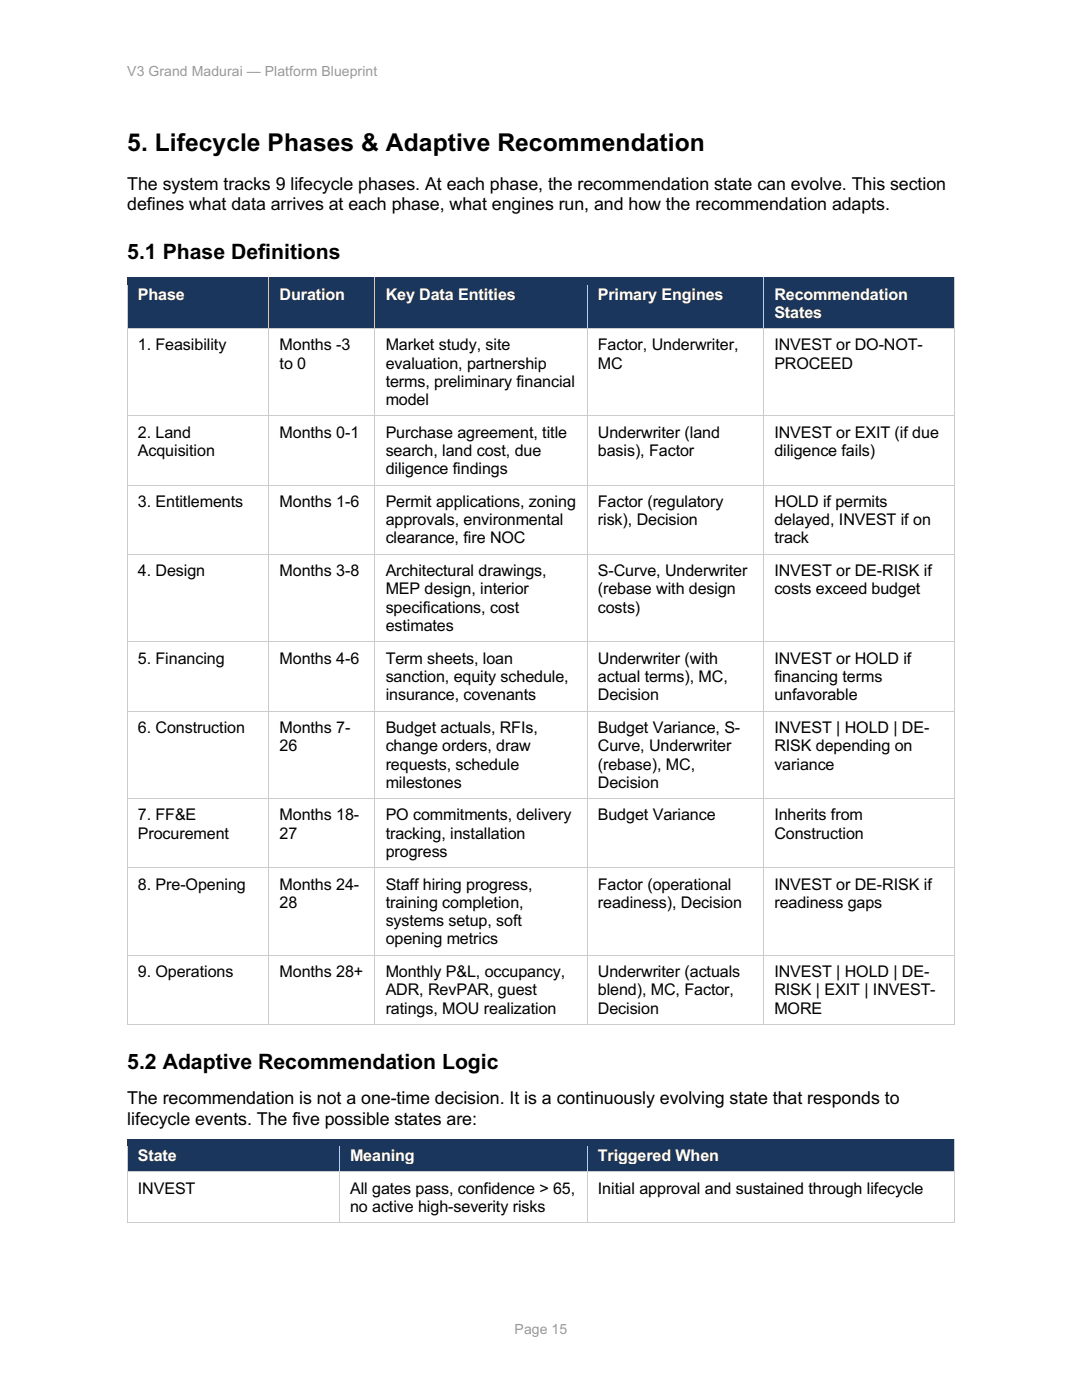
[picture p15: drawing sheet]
<svg xmlns="http://www.w3.org/2000/svg" width="216mm" height="279mm" viewBox="0 0 216 279" stroke-linecap="round" stroke-linejoin="round" font-family="sans-serif">
<defs><g id="words">
<text font-size="4.9" x="25.4" y="30.1">5. Lifecycle Phases &amp; Adaptive Recommendation</text>
<g font-size="4.2">
<text x="25.4" y="51.6">5.1 Phase Definitions</text>
<text x="25.4" y="213.4">5.2 Adaptive Recommendation Logic</text>
</g>
<g font-size="3.6">
<text x="25.4" y="37.9">The system tracks 9 lifecycle phases. At each phase, the recommendation state can evolve. This section</text>
<text x="25.4" y="42">defines what data arrives at each phase, what engines run, and how the recommendation adapts.</text>
<text x="25.4" y="220.4">The recommendation is not a one-time decision. It is a continuously evolving state that responds to</text>
<text x="25.4" y="224.5">lifecycle events. The five possible states are:</text>
</g>
<g font-size="3.2" fill="#fff">
<text x="27.5" y="59.8">Phase</text>
<text x="55.8" y="59.8">Duration</text>
<text x="77" y="59.8">Key Data Entities</text>
<text x="119.3" y="59.8">Primary Engines</text>
<text x="154.5" y="59.8">Recommendation</text>
<text x="154.5" y="63.4">States</text>
<text x="27.5" y="231.7">State</text>
<text x="69.8" y="231.7">Meaning</text>
<text x="119.3" y="231.7">Triggered When</text>
</g>
<g font-size="3.2">
<text x="27.5" y="69.9">1. Feasibility</text>
<text x="55.8" y="69.9">Months -3</text>
<text x="77" y="69.9">Market study, site</text>
<text x="119.3" y="69.9">Factor, Underwriter,</text>
<text x="154.5" y="69.9">INVEST or DO-NOT-</text>
<text x="55.8" y="73.6">to 0</text>
<text x="77" y="73.6">evaluation, partnership</text>
<text x="77" y="77.2">terms, preliminary financial</text>
<text x="119.3" y="73.6">MC</text>
<text x="154.5" y="73.6">PROCEED</text>
<text x="77" y="80.9">model</text>
<text x="27.5" y="87.4">2. Land</text>
<text x="55.8" y="87.4">Months 0-1</text>
<text x="77" y="87.4">Purchase agreement, title</text>
<text x="119.3" y="87.4">Underwriter (land</text>
<text x="154.5" y="87.4">INVEST or EXIT (if due</text>
<text x="27.5" y="91">Acquisition</text>
<text x="77" y="91">search, land cost, due</text>
<text x="77" y="94.7">diligence findings</text>
<text x="119.3" y="91">basis), Factor</text>
<text x="154.5" y="91">diligence fails)</text>
<text x="27.5" y="101.2">3. Entitlements</text>
<text x="55.8" y="101.2">Months 1-6</text>
<text x="77" y="101.2">Permit applications, zoning</text>
<text x="119.3" y="101.2">Factor (regulatory</text>
<text x="154.5" y="101.2">HOLD if permits</text>
<text x="77" y="104.8">approvals, environmental</text>
<text x="119.3" y="104.8">risk), Decision</text>
<text x="154.5" y="104.8">delayed, INVEST if on</text>
<text x="77" y="108.5">clearance, fire NOC</text>
<text x="154.5" y="108.5">track</text>
<text x="27.5" y="115">4. Design</text>
<text x="55.8" y="115">Months 3-8</text>
<text x="77" y="115">Architectural drawings,</text>
<text x="77" y="118.6">MEP design, interior</text>
<text x="119.3" y="115">S-Curve, Underwriter</text>
<text x="119.3" y="118.6">(rebase with design</text>
<text x="154.5" y="115">INVEST or DE-RISK if</text>
<text x="154.5" y="118.6">costs exceed budget</text>
<text x="77" y="122.3">specifications, cost</text>
<text x="77" y="126">estimates</text>
<text x="119.3" y="122.3">costs)</text>
<text x="27.5" y="132.5">5. Financing</text>
<text x="55.8" y="132.5">Months 4-6</text>
<text x="77" y="132.5">Term sheets, loan</text>
<text x="77" y="136.1">sanction, equity schedule,</text>
<text x="119.3" y="132.5">Underwriter (with</text>
<text x="119.3" y="136.1">actual terms), MC,</text>
<text x="154.5" y="132.5">INVEST or HOLD if</text>
<text x="154.5" y="136.1">financing terms</text>
<text x="77" y="139.8">insurance, covenants</text>
<text x="119.3" y="139.8">Decision</text>
<text x="154.5" y="139.8">unfavorable</text>
<text x="27.5" y="146.3">6. Construction</text>
<text x="55.8" y="146.3">Months 7-</text>
<text x="55.8" y="149.9">26</text>
<text x="77" y="146.3">Budget actuals, RFIs,</text>
<text x="77" y="149.9">change orders, draw</text>
<text x="119.3" y="146.3">Budget Variance, S-</text>
<text x="119.3" y="149.9">Curve, Underwriter</text>
<text x="154.5" y="146.3">INVEST | HOLD | DE-</text>
<text x="154.5" y="149.9">RISK depending on</text>
<text x="77" y="153.6">requests, schedule</text>
<text x="119.3" y="153.6">(rebase), MC,</text>
<text x="154.5" y="153.6">variance</text>
<text x="77" y="157.2">milestones</text>
<text x="119.3" y="157.2">Decision</text>
<text x="27.5" y="163.7">7. FF&amp;E</text>
<text x="27.5" y="167.4">Procurement</text>
<text x="55.8" y="163.7">Months 18-</text>
<text x="55.8" y="167.4">27</text>
<text x="77" y="163.7">PO commitments, delivery</text>
<text x="77" y="167.4">tracking, installation</text>
<text x="119.3" y="163.7">Budget Variance</text>
<text x="154.5" y="163.7">Inherits from</text>
<text x="154.5" y="167.4">Construction</text>
<text x="77" y="171">progress</text>
<text x="27.5" y="177.5">8. Pre-Opening</text>
<text x="55.8" y="177.5">Months 24-</text>
<text x="77" y="177.5">Staff hiring progress,</text>
<text x="119.3" y="177.5">Factor (operational</text>
<text x="154.5" y="177.5">INVEST or DE-RISK if</text>
<text x="55.8" y="181.2">28</text>
<text x="77" y="181.2">training completion,</text>
<text x="77" y="184.8">systems setup, soft</text>
<text x="119.3" y="181.2">readiness), Decision</text>
<text x="154.5" y="181.2">readiness gaps</text>
<text x="77" y="188.5">opening metrics</text>
<text x="27.5" y="195">9. Operations</text>
<text x="55.8" y="195">Months 28+</text>
<text x="77" y="195">Monthly P&amp;L, occupancy,</text>
<text x="119.3" y="195">Underwriter (actuals</text>
<text x="154.5" y="195">INVEST | HOLD | DE-</text>
<text x="77" y="198.6">ADR, RevPAR, guest</text>
<text x="77" y="202.3">ratings, MOU realization</text>
<text x="119.3" y="198.6">blend), MC, Factor,</text>
<text x="119.3" y="202.3">Decision</text>
<text x="154.5" y="198.6">RISK | EXIT | INVEST-</text>
<text x="154.5" y="202.3">MORE</text>
<text x="27.5" y="238.3">INVEST</text>
<text x="69.8" y="238.3">All gates pass, confidence &gt; 65,</text>
<text x="119.3" y="238.3">Initial approval and sustained through lifecycle</text>
<text x="69.8" y="241.9">no active high-severity risks</text>
</g>
<g font-size="2.8" fill="#999">
<text x="25.4" y="15.1">V3 Grand Madurai — Platform Blueprint</text>
<text x="102.7" y="266.3">Page 15</text>
</g>
</g></defs>
<g fill="#1b365d">
<path d="M25.4 55.4h28.2v10.1h-28.2z"/>
<path d="M27.5 56.8h24.1v3.7h-24.1z"/>
<path d="M53.7 55.4h21.1v10.1h-21.1z"/>
<path d="M55.8 56.8h16.9v3.7h-16.9z"/>
<path d="M74.8 55.4h42.3v10.1h-42.3z"/>
<path d="M77 56.8h38.1v3.7h-38.1z"/>
<path d="M117.2 55.4h35.2v10.1h-35.2z"/>
<path d="M119.3 56.8h31v3.7h-31z"/>
<path d="M152.4 55.4h38.1v10.1h-38.1z"/>
<path d="M154.5 56.8h33.9v3.7h-33.9z"/>
<path d="M154.5 60.5h33.9v3.6h-33.9z"/>
</g>
<g fill="#ccc">
<path d="M25.3 55.4l.1 1.5z"/>
<path d="M25.3 55.4l.1 .1z"/>
</g>
<path d="M25.4 55.4h28.2" fill="none" stroke="#ccc" stroke-width=".2"/>
<path d="M25.4 55.5h28.2v1.4h-28.2z" fill="#1b365d"/>
<g fill="#ccc">
<path d="M53.6 55.5l.1 1.4z"/>
<path d="M53.6 55.4l.1 .1z"/>
</g>
<path d="M53.7 55.4h21.1" fill="none" stroke="#ccc" stroke-width=".2"/>
<path d="M53.7 55.5h21.1v1.4h-21.1z" fill="#1b365d"/>
<g fill="#ccc">
<path d="M74.8 55.5v1.4z"/>
<path d="M74.8 55.4v.1z"/>
</g>
<path d="M74.8 55.4h42.3" fill="none" stroke="#ccc" stroke-width=".2"/>
<path d="M74.8 55.5h42.3v1.4h-42.3z" fill="#1b365d"/>
<g fill="#ccc">
<path d="M117.1 55.5l.1 1.4z"/>
<path d="M117.1 55.4l.1 .1z"/>
</g>
<path d="M117.2 55.4h35.1" fill="none" stroke="#ccc" stroke-width=".2"/>
<path d="M117.2 55.5h35.1v1.4h-35.1z" fill="#1b365d"/>
<g fill="#ccc">
<path d="M152.3 55.5l.1 1.4z"/>
<path d="M152.3 55.4l.1 .1z"/>
</g>
<path d="M152.4 55.4h38" fill="none" stroke="#ccc" stroke-width=".2"/>
<path d="M152.4 55.5h38v1.4h-38z" fill="#1b365d"/>
<g fill="#ccc">
<path d="M190.4 55.4l.1 1.5z"/>
<path d="M190.4 55.4l.1 .1z"/>
</g>
<path d="M25.4 64.1h28.3v1.4h-28.3z" fill="#1b365d"/>
<path d="M25.4 56.9v8.6" fill="none" stroke="#ccc" stroke-width=".2"/>
<path d="M53.7 64.1h21.1v1.4h-21.1z" fill="#1b365d"/>
<path d="M53.6 56.9v8.6" fill="none" stroke="#ccc" stroke-width=".2"/>
<path d="M74.8 64.1h42.4v1.4h-42.4z" fill="#1b365d"/>
<path d="M74.8 56.9v8.6" fill="none" stroke="#ccc" stroke-width=".2"/>
<path d="M117.2 64.1h35.2v1.4h-35.2z" fill="#1b365d"/>
<path d="M117.1 56.9v8.6" fill="none" stroke="#ccc" stroke-width=".2"/>
<path d="M152.4 64.1h38.1v1.4h-38.1z" fill="#1b365d"/>
<path d="M152.4 56.9v8.6M190.5 56.9v8.6" fill="none" stroke="#ccc" stroke-width=".2"/>
<path d="M25.3 65.5l.1 1.6z" fill="#ccc"/>
<path d="M25.4 65.6h28.2" fill="none" stroke="#ccc" stroke-width=".2"/>
<path d="M53.6 65.5l.1 1.6z" fill="#ccc"/>
<path d="M53.7 65.6h21.1" fill="none" stroke="#ccc" stroke-width=".2"/>
<path d="M74.8 65.5v1.6z" fill="#ccc"/>
<path d="M74.8 65.6h42.3" fill="none" stroke="#ccc" stroke-width=".2"/>
<path d="M117.1 65.5l.1 1.6z" fill="#ccc"/>
<path d="M117.2 65.6h35.1" fill="none" stroke="#ccc" stroke-width=".2"/>
<path d="M152.3 65.5l.1 1.6z" fill="#ccc"/>
<path d="M152.4 65.6h38" fill="none" stroke="#ccc" stroke-width=".2"/>
<path d="M190.4 65.5l.1 1.6z" fill="#ccc"/>
<path d="M25.4 67.1v15.9M53.6 67.1v15.9M74.8 67.1v15.9M117.1 67.1v15.9M152.4 67.1v15.9M190.5 67.1v15.9" fill="none" stroke="#ccc" stroke-width=".2"/>
<path d="M25.3 83l.1 1.5z" fill="#ccc"/>
<path d="M25.4 83h28.2" fill="none" stroke="#ccc" stroke-width=".2"/>
<path d="M53.6 83l.1 1.5z" fill="#ccc"/>
<path d="M53.7 83h21.1" fill="none" stroke="#ccc" stroke-width=".2"/>
<path d="M74.8 83v1.5z" fill="#ccc"/>
<path d="M74.8 83h42.3" fill="none" stroke="#ccc" stroke-width=".2"/>
<path d="M117.1 83l.1 1.5z" fill="#ccc"/>
<path d="M117.2 83h35.1" fill="none" stroke="#ccc" stroke-width=".2"/>
<path d="M152.3 83l.1 1.5z" fill="#ccc"/>
<path d="M152.4 83h38" fill="none" stroke="#ccc" stroke-width=".2"/>
<path d="M190.4 83l.1 1.5z" fill="#ccc"/>
<path d="M25.4 84.5v12.3M53.6 84.5v12.3M74.8 84.5v12.3M117.1 84.5v12.3M152.4 84.5v12.3M190.5 84.5v12.3" fill="none" stroke="#ccc" stroke-width=".2"/>
<path d="M25.3 96.8l.1 1.5z" fill="#ccc"/>
<path d="M25.4 96.8h28.2" fill="none" stroke="#ccc" stroke-width=".2"/>
<path d="M53.6 96.8l.1 1.5z" fill="#ccc"/>
<path d="M53.7 96.8h21.1" fill="none" stroke="#ccc" stroke-width=".2"/>
<path d="M74.8 96.8v1.5z" fill="#ccc"/>
<path d="M74.8 96.8h42.3" fill="none" stroke="#ccc" stroke-width=".2"/>
<path d="M117.1 96.8l.1 1.5z" fill="#ccc"/>
<path d="M117.2 96.8h35.1" fill="none" stroke="#ccc" stroke-width=".2"/>
<path d="M152.3 96.8l.1 1.5z" fill="#ccc"/>
<path d="M152.4 96.8h38" fill="none" stroke="#ccc" stroke-width=".2"/>
<path d="M190.4 96.8l.1 1.5z" fill="#ccc"/>
<path d="M25.4 98.3v12.3M53.6 98.3v12.3M74.8 98.3v12.3M117.1 98.3v12.3M152.4 98.3v12.3M190.5 98.3v12.3" fill="none" stroke="#ccc" stroke-width=".2"/>
<path d="M25.3 110.6l.1 1.5z" fill="#ccc"/>
<path d="M25.4 110.6h28.2" fill="none" stroke="#ccc" stroke-width=".2"/>
<path d="M53.6 110.6l.1 1.5z" fill="#ccc"/>
<path d="M53.7 110.6h21.1" fill="none" stroke="#ccc" stroke-width=".2"/>
<path d="M74.8 110.6v1.5z" fill="#ccc"/>
<path d="M74.8 110.6h42.3" fill="none" stroke="#ccc" stroke-width=".2"/>
<path d="M117.1 110.6l.1 1.5z" fill="#ccc"/>
<path d="M117.2 110.6h35.1" fill="none" stroke="#ccc" stroke-width=".2"/>
<path d="M152.3 110.6l.1 1.5z" fill="#ccc"/>
<path d="M152.4 110.6h38" fill="none" stroke="#ccc" stroke-width=".2"/>
<path d="M190.4 110.6l.1 1.5z" fill="#ccc"/>
<path d="M25.4 112.1v15.9M53.6 112.1v15.9M74.8 112.1v15.9M117.1 112.1v15.9M152.4 112.1v15.9M190.5 112.1v15.9" fill="none" stroke="#ccc" stroke-width=".2"/>
<path d="M25.3 128l.1 1.5z" fill="#ccc"/>
<path d="M25.4 128.1h28.2" fill="none" stroke="#ccc" stroke-width=".2"/>
<path d="M53.6 128l.1 1.5z" fill="#ccc"/>
<path d="M53.7 128.1h21.1" fill="none" stroke="#ccc" stroke-width=".2"/>
<path d="M74.8 128v1.5z" fill="#ccc"/>
<path d="M74.8 128.1h42.3" fill="none" stroke="#ccc" stroke-width=".2"/>
<path d="M117.1 128l.1 1.5z" fill="#ccc"/>
<path d="M117.2 128.1h35.1" fill="none" stroke="#ccc" stroke-width=".2"/>
<path d="M152.3 128l.1 1.5z" fill="#ccc"/>
<path d="M152.4 128.1h38" fill="none" stroke="#ccc" stroke-width=".2"/>
<path d="M190.4 128l.1 1.5z" fill="#ccc"/>
<path d="M25.4 129.5v12.4M53.6 129.5v12.4M74.8 129.5v12.4M117.1 129.5v12.4M152.4 129.5v12.4M190.5 129.5v12.4" fill="none" stroke="#ccc" stroke-width=".2"/>
<path d="M25.3 141.9l.1 1.5z" fill="#ccc"/>
<path d="M25.4 141.9h28.2" fill="none" stroke="#ccc" stroke-width=".2"/>
<path d="M53.6 141.9l.1 1.5z" fill="#ccc"/>
<path d="M53.7 141.9h21.1" fill="none" stroke="#ccc" stroke-width=".2"/>
<path d="M74.8 141.9v1.5z" fill="#ccc"/>
<path d="M74.8 141.9h42.3" fill="none" stroke="#ccc" stroke-width=".2"/>
<path d="M117.1 141.9l.1 1.5z" fill="#ccc"/>
<path d="M117.2 141.9h35.1" fill="none" stroke="#ccc" stroke-width=".2"/>
<path d="M152.3 141.9l.1 1.5z" fill="#ccc"/>
<path d="M152.4 141.9h38" fill="none" stroke="#ccc" stroke-width=".2"/>
<path d="M190.4 141.9l.1 1.5z" fill="#ccc"/>
<path d="M25.4 143.4v15.9M53.6 143.4v15.9M74.8 143.4v15.9M117.1 143.4v15.9M152.4 143.4v15.9M190.5 143.4v15.9" fill="none" stroke="#ccc" stroke-width=".2"/>
<path d="M25.3 159.3l.1 1.6z" fill="#ccc"/>
<path d="M25.4 159.4h28.2" fill="none" stroke="#ccc" stroke-width=".2"/>
<path d="M53.6 159.3l.1 1.6z" fill="#ccc"/>
<path d="M53.7 159.4h21.1" fill="none" stroke="#ccc" stroke-width=".2"/>
<path d="M74.8 159.3v1.6z" fill="#ccc"/>
<path d="M74.8 159.4h42.3" fill="none" stroke="#ccc" stroke-width=".2"/>
<path d="M117.1 159.3l.1 1.6z" fill="#ccc"/>
<path d="M117.2 159.4h35.1" fill="none" stroke="#ccc" stroke-width=".2"/>
<path d="M152.3 159.3l.1 1.6z" fill="#ccc"/>
<path d="M152.4 159.4h38" fill="none" stroke="#ccc" stroke-width=".2"/>
<path d="M190.4 159.3l.1 1.6z" fill="#ccc"/>
<path d="M25.4 160.9v12.2M53.6 160.9v12.2M74.8 160.9v12.2M117.1 160.9v12.2M152.4 160.9v12.2M190.5 160.9v12.2" fill="none" stroke="#ccc" stroke-width=".2"/>
<path d="M25.3 173.1l.1 1.6z" fill="#ccc"/>
<path d="M25.4 173.2h28.2" fill="none" stroke="#ccc" stroke-width=".2"/>
<path d="M53.6 173.1l.1 1.6z" fill="#ccc"/>
<path d="M53.7 173.2h21.1" fill="none" stroke="#ccc" stroke-width=".2"/>
<path d="M74.8 173.1v1.6z" fill="#ccc"/>
<path d="M74.8 173.2h42.3" fill="none" stroke="#ccc" stroke-width=".2"/>
<path d="M117.1 173.1l.1 1.6z" fill="#ccc"/>
<path d="M117.2 173.2h35.1" fill="none" stroke="#ccc" stroke-width=".2"/>
<path d="M152.3 173.1l.1 1.6z" fill="#ccc"/>
<path d="M152.4 173.2h38" fill="none" stroke="#ccc" stroke-width=".2"/>
<path d="M190.4 173.1l.1 1.6z" fill="#ccc"/>
<path d="M25.4 174.7v15.9M53.6 174.7v15.9M74.8 174.7v15.9M117.1 174.7v15.9M152.4 174.7v15.9M190.5 174.7v15.9" fill="none" stroke="#ccc" stroke-width=".2"/>
<path d="M25.3 190.6l.1 1.5z" fill="#ccc"/>
<path d="M25.4 190.6h28.2" fill="none" stroke="#ccc" stroke-width=".2"/>
<path d="M53.6 190.6l.1 1.5z" fill="#ccc"/>
<path d="M53.7 190.6h21.1" fill="none" stroke="#ccc" stroke-width=".2"/>
<path d="M74.8 190.6v1.5z" fill="#ccc"/>
<path d="M74.8 190.6h42.3" fill="none" stroke="#ccc" stroke-width=".2"/>
<path d="M117.1 190.6l.1 1.5z" fill="#ccc"/>
<path d="M117.2 190.6h35.1" fill="none" stroke="#ccc" stroke-width=".2"/>
<path d="M152.3 190.6l.1 1.5z" fill="#ccc"/>
<path d="M152.4 190.6h38" fill="none" stroke="#ccc" stroke-width=".2"/>
<path d="M190.4 190.6l.1 1.5z" fill="#ccc"/>
<path d="M25.4 192.1v12.3" fill="none" stroke="#ccc" stroke-width=".2"/>
<path d="M25.3 204.4l.1 .1z" fill="#ccc"/>
<path d="M53.6 192.1v12.3M25.4 204.4h28.2" fill="none" stroke="#ccc" stroke-width=".2"/>
<path d="M53.6 204.4l.1 .1z" fill="#ccc"/>
<path d="M74.8 192.1v12.3M53.7 204.4h21.1" fill="none" stroke="#ccc" stroke-width=".2"/>
<path d="M74.8 204.4v.1z" fill="#ccc"/>
<path d="M117.1 192.1v12.3M74.8 204.4h42.3" fill="none" stroke="#ccc" stroke-width=".2"/>
<path d="M117.1 204.4l.1 .1z" fill="#ccc"/>
<path d="M152.4 192.1v12.3M117.2 204.4h35.1" fill="none" stroke="#ccc" stroke-width=".2"/>
<path d="M152.3 204.4l.1 .1z" fill="#ccc"/>
<path d="M190.5 192.1v12.3M152.4 204.4h38" fill="none" stroke="#ccc" stroke-width=".2"/>
<path d="M190.4 204.4l.1 .1z" fill="#ccc"/>
<g fill="#1b365d">
<path d="M25.4 227.3h42.3v6.5h-42.3z"/>
<path d="M27.5 228.8h38.1v3.6h-38.1z"/>
<path d="M67.7 227.3h49.4v6.5h-49.4z"/>
<path d="M69.8 228.8h45.3v3.6h-45.3z"/>
<path d="M117.2 227.3h73.3v6.5h-73.3z"/>
<path d="M119.3 228.8h69.1v3.6h-69.1z"/>
</g>
<g fill="#ccc">
<path d="M25.3 227.3l.1 1.6z"/>
<path d="M25.3 227.3l.1 .1z"/>
</g>
<path d="M25.4 227.4h42.2" fill="none" stroke="#ccc" stroke-width=".2"/>
<path d="M25.4 227.4h42.2v1.5h-42.2z" fill="#1b365d"/>
<g fill="#ccc">
<path d="M67.6 227.4l.1 1.5z"/>
<path d="M67.6 227.3l.1 .1z"/>
</g>
<path d="M67.7 227.4h49.4" fill="none" stroke="#ccc" stroke-width=".2"/>
<path d="M67.7 227.4h49.4v1.5h-49.4z" fill="#1b365d"/>
<g fill="#ccc">
<path d="M117.1 227.4l.1 1.5z"/>
<path d="M117.1 227.3l.1 .1z"/>
</g>
<path d="M117.2 227.4h73.2" fill="none" stroke="#ccc" stroke-width=".2"/>
<path d="M117.2 227.4h73.2v1.5h-73.2z" fill="#1b365d"/>
<g fill="#ccc">
<path d="M190.4 227.3l.1 1.6z"/>
<path d="M190.4 227.3l.1 .1z"/>
</g>
<path d="M25.4 232.4h42.3v1.4h-42.3z" fill="#1b365d"/>
<path d="M25.4 228.9v4.9" fill="none" stroke="#ccc" stroke-width=".2"/>
<path d="M67.7 232.4h49.5v1.4h-49.5z" fill="#1b365d"/>
<path d="M67.7 228.9v4.9" fill="none" stroke="#ccc" stroke-width=".2"/>
<path d="M117.2 232.4h73.3v1.4h-73.3z" fill="#1b365d"/>
<path d="M117.1 228.9v4.9M190.5 228.9v4.9" fill="none" stroke="#ccc" stroke-width=".2"/>
<path d="M25.3 233.8l.1 1.6z" fill="#ccc"/>
<path d="M25.4 233.9h42.2" fill="none" stroke="#ccc" stroke-width=".2"/>
<path d="M67.6 233.8l.1 1.6z" fill="#ccc"/>
<path d="M67.7 233.9h49.4" fill="none" stroke="#ccc" stroke-width=".2"/>
<path d="M117.1 233.8l.1 1.6z" fill="#ccc"/>
<path d="M117.2 233.9h73.2" fill="none" stroke="#ccc" stroke-width=".2"/>
<path d="M190.4 233.8l.1 1.6z" fill="#ccc"/>
<path d="M25.4 235.4v8.5" fill="none" stroke="#ccc" stroke-width=".2"/>
<path d="M25.3 243.9l.1 .1z" fill="#ccc"/>
<path d="M67.7 235.4v8.5M25.4 244h42.2" fill="none" stroke="#ccc" stroke-width=".2"/>
<path d="M67.6 243.9l.1 .1z" fill="#ccc"/>
<path d="M117.1 235.4v8.5M67.7 244h49.4" fill="none" stroke="#ccc" stroke-width=".2"/>
<path d="M117.1 243.9l.1 .1z" fill="#ccc"/>
<path d="M190.5 235.4v8.5M117.2 244h73.2" fill="none" stroke="#ccc" stroke-width=".2"/>
<path d="M190.4 243.9l.1 .1z" fill="#ccc"/>
<use href="#words"/>
</svg>
